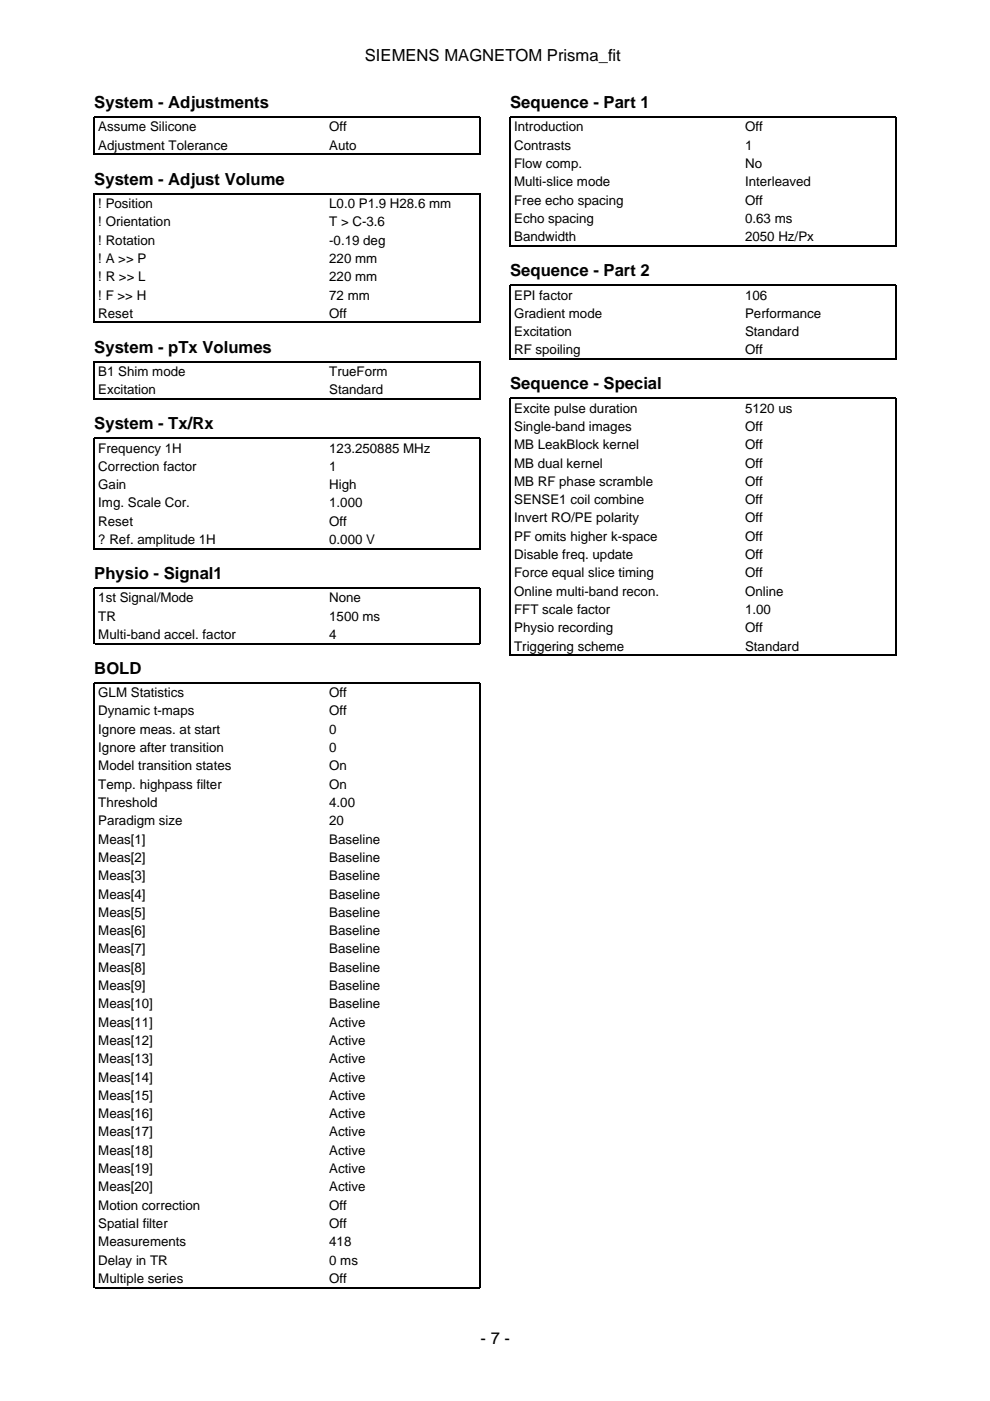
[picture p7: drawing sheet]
<svg xmlns="http://www.w3.org/2000/svg" width="210mm" height="297mm" viewBox="0 0 210 297" stroke-linecap="round" stroke-linejoin="round" font-family="sans-serif">
<defs><g id="words">
<g font-size="3.5">
<text x="77.4" y="12.9">SIEMENS MAGNETOM Prisma_fit</text>
<text x="20" y="22.9">System - Adjustments</text>
<text x="108.2" y="22.9">Sequence - Part 1</text>
<text x="20" y="39.2">System - Adjust Volume</text>
<text x="108.2" y="58.6">Sequence - Part 2</text>
<text x="20" y="74.8">System - pTx Volumes</text>
<text x="108.2" y="82.5">Sequence - Special</text>
<text x="20" y="91">System - Tx/Rx</text>
<text x="20" y="122.8">Physio - Signal1</text>
<text x="20" y="142.9">BOLD</text>
<text x="101.9" y="284.9">- 7 -</text>
</g>
<g font-size="2.8">
<text x="20.8" y="27.9">Assume Silicone</text>
<text x="69.8" y="27.9">Off</text>
<text x="109" y="27.9">Introduction</text>
<text x="158" y="27.9">Off</text>
<text x="20.8" y="31.7">Adjustment Tolerance</text>
<text x="69.8" y="31.7">Auto</text>
<text x="109" y="31.7">Contrasts</text>
<text x="109" y="35.6">Flow comp.</text>
<text x="158" y="31.7">1</text>
<text x="158" y="35.6">No</text>
<text x="109" y="39.5">Multi-slice mode</text>
<text x="158" y="39.5">Interleaved</text>
<text x="20.8" y="44.1">! Position</text>
<text x="20.8" y="48">! Orientation</text>
<text x="69.8" y="44.1">L0.0 P1.9 H28.6 mm</text>
<text x="69.8" y="48">T &gt; C-3.6</text>
<text x="109" y="43.4">Free echo spacing</text>
<text x="109" y="47.3">Echo spacing</text>
<text x="158" y="43.4">Off</text>
<text x="158" y="47.3">0.63 ms</text>
<text x="20.8" y="51.9">! Rotation</text>
<text x="69.8" y="51.9">-0.19 deg</text>
<text x="109" y="51.2">Bandwidth</text>
<text x="158" y="51.2">2050 Hz/Px</text>
<text x="20.8" y="55.7">! A &gt;&gt; P</text>
<text x="20.8" y="59.6">! R &gt;&gt; L</text>
<text x="69.8" y="55.7">220 mm</text>
<text x="69.8" y="59.6">220 mm</text>
<text x="20.8" y="63.5">! F &gt;&gt; H</text>
<text x="69.8" y="63.5">72 mm</text>
<text x="109" y="63.5">EPI factor</text>
<text x="158" y="63.5">106</text>
<text x="20.8" y="67.4">Reset</text>
<text x="69.8" y="67.4">Off</text>
<text x="109" y="67.4">Gradient mode</text>
<text x="109" y="71.3">Excitation</text>
<text x="158" y="67.4">Performance</text>
<text x="158" y="71.3">Standard</text>
<text x="109" y="75.1">RF spoiling</text>
<text x="158" y="75.1">Off</text>
<text x="20.8" y="79.7">B1 Shim mode</text>
<text x="20.8" y="83.6">Excitation</text>
<text x="69.8" y="79.7">TrueForm</text>
<text x="69.8" y="83.6">Standard</text>
<text x="109" y="87.5">Excite pulse duration</text>
<text x="158" y="87.5">5120 us</text>
<text x="20.8" y="96">Frequency 1H</text>
<text x="69.8" y="96">123.250885 MHz</text>
<text x="109" y="91.4">Single-band images</text>
<text x="109" y="95.2">MB LeakBlock kernel</text>
<text x="158" y="91.4">Off</text>
<text x="158" y="95.2">Off</text>
<text x="20.8" y="99.8">Correction factor</text>
<text x="69.8" y="99.8">1</text>
<text x="109" y="99.1">MB dual kernel</text>
<text x="158" y="99.1">Off</text>
<text x="20.8" y="103.7">Gain</text>
<text x="20.8" y="107.6">Img. Scale Cor.</text>
<text x="69.8" y="103.7">High</text>
<text x="69.8" y="107.6">1.000</text>
<text x="109" y="103">MB RF phase scramble</text>
<text x="109" y="106.9">SENSE1 coil combine</text>
<text x="158" y="103">Off</text>
<text x="158" y="106.9">Off</text>
<text x="20.8" y="111.5">Reset</text>
<text x="69.8" y="111.5">Off</text>
<text x="109" y="110.8">Invert RO/PE polarity</text>
<text x="158" y="110.8">Off</text>
<text x="20.8" y="115.4">? Ref. amplitude 1H</text>
<text x="69.8" y="115.4">0.000 V</text>
<text x="109" y="114.7">PF omits higher k-space</text>
<text x="109" y="118.5">Disable freq. update</text>
<text x="158" y="114.7">Off</text>
<text x="158" y="118.5">Off</text>
<text x="109" y="122.4">Force equal slice timing</text>
<text x="158" y="122.4">Off</text>
<text x="20.8" y="127.7">1st Signal/Mode</text>
<text x="20.8" y="131.6">TR</text>
<text x="69.8" y="127.7">None</text>
<text x="69.8" y="131.6">1500 ms</text>
<text x="109" y="126.3">Online multi-band recon.</text>
<text x="109" y="130.2">FFT scale factor</text>
<text x="158" y="126.3">Online</text>
<text x="158" y="130.2">1.00</text>
<text x="20.8" y="135.5">Multi-band accel. factor</text>
<text x="69.8" y="135.5">4</text>
<text x="109" y="134.1">Physio recording</text>
<text x="109" y="137.9">Triggering scheme</text>
<text x="158" y="134.1">Off</text>
<text x="158" y="137.9">Standard</text>
<text x="20.8" y="147.8">GLM Statistics</text>
<text x="69.8" y="147.8">Off</text>
<text x="20.8" y="151.7">Dynamic t-maps</text>
<text x="20.8" y="155.6">Ignore meas. at start</text>
<text x="69.8" y="151.7">Off</text>
<text x="69.8" y="155.6">0</text>
<text x="20.8" y="159.5">Ignore after transition</text>
<text x="69.8" y="159.5">0</text>
<text x="20.8" y="163.3">Model transition states</text>
<text x="20.8" y="167.2">Temp. highpass filter</text>
<text x="69.8" y="163.3">On</text>
<text x="69.8" y="167.2">On</text>
<text x="20.8" y="171.1">Threshold</text>
<text x="69.8" y="171.1">4.00</text>
<text x="20.8" y="175">Paradigm size</text>
<text x="20.8" y="178.9">Meas[1]</text>
<text x="69.8" y="175">20</text>
<text x="69.8" y="178.9">Baseline</text>
<text x="20.8" y="182.7">Meas[2]</text>
<text x="69.8" y="182.7">Baseline</text>
<text x="20.8" y="186.6">Meas[3]</text>
<text x="20.8" y="190.5">Meas[4]</text>
<text x="69.8" y="186.6">Baseline</text>
<text x="69.8" y="190.5">Baseline</text>
<text x="20.8" y="194.4">Meas[5]</text>
<text x="69.8" y="194.4">Baseline</text>
<text x="20.8" y="198.3">Meas[6]</text>
<text x="20.8" y="202.1">Meas[7]</text>
<text x="69.8" y="198.3">Baseline</text>
<text x="69.8" y="202.1">Baseline</text>
<text x="20.8" y="206">Meas[8]</text>
<text x="20.8" y="209.9">Meas[9]</text>
<text x="69.8" y="206">Baseline</text>
<text x="69.8" y="209.9">Baseline</text>
<text x="20.8" y="213.8">Meas[10]</text>
<text x="69.8" y="213.8">Baseline</text>
<text x="20.8" y="217.7">Meas[11]</text>
<text x="20.8" y="221.5">Meas[12]</text>
<text x="69.8" y="217.7">Active</text>
<text x="69.8" y="221.5">Active</text>
<text x="20.8" y="225.4">Meas[13]</text>
<text x="69.8" y="225.4">Active</text>
<text x="20.8" y="229.3">Meas[14]</text>
<text x="20.8" y="233.2">Meas[15]</text>
<text x="69.8" y="229.3">Active</text>
<text x="69.8" y="233.2">Active</text>
<text x="20.8" y="237.1">Meas[16]</text>
<text x="69.8" y="237.1">Active</text>
<text x="20.8" y="240.9">Meas[17]</text>
<text x="20.8" y="244.8">Meas[18]</text>
<text x="69.8" y="240.9">Active</text>
<text x="69.8" y="244.8">Active</text>
<text x="20.8" y="248.7">Meas[19]</text>
<text x="69.8" y="248.7">Active</text>
<text x="20.8" y="252.6">Meas[20]</text>
<text x="20.8" y="256.5">Motion correction</text>
<text x="69.8" y="252.6">Active</text>
<text x="69.8" y="256.5">Off</text>
<text x="20.8" y="260.3">Spatial filter</text>
<text x="69.8" y="260.3">Off</text>
<text x="20.8" y="264.2">Measurements</text>
<text x="20.8" y="268.1">Delay in TR</text>
<text x="69.8" y="264.2">418</text>
<text x="69.8" y="268.1">0 ms</text>
<text x="20.8" y="272">Multiple series</text>
<text x="69.8" y="272">Off</text>
</g>
</g></defs>
<g fill="none" stroke="#000" stroke-width=".26">
<path d="M20 32.9v-8.1h81.8v8.1M20.1 32.7h81.6M108.2 52.3v-27.5h81.8v27.5M108.3 52.1h81.6M20 68.5v-27.4h81.8v27.4M20.1 68.4h81.6M108.2 76.3v-15.8h81.8v15.8M108.3 76.1h81.6M20 84.7v-8h81.8v8M20.1 84.6h81.6M20 116.5v-23.6h81.8v23.6M20.1 116.3h81.6"/>
<path d="M20 136.6v-11.9h81.8v11.9M20.1 136.5h81.6M108.2 139.1v-54.6h81.8v54.6M108.3 138.9h81.6M20 273.1v-128.3h81.8v128.3M20.1 273h81.6"/>
</g>
<use href="#words"/>
</svg>
